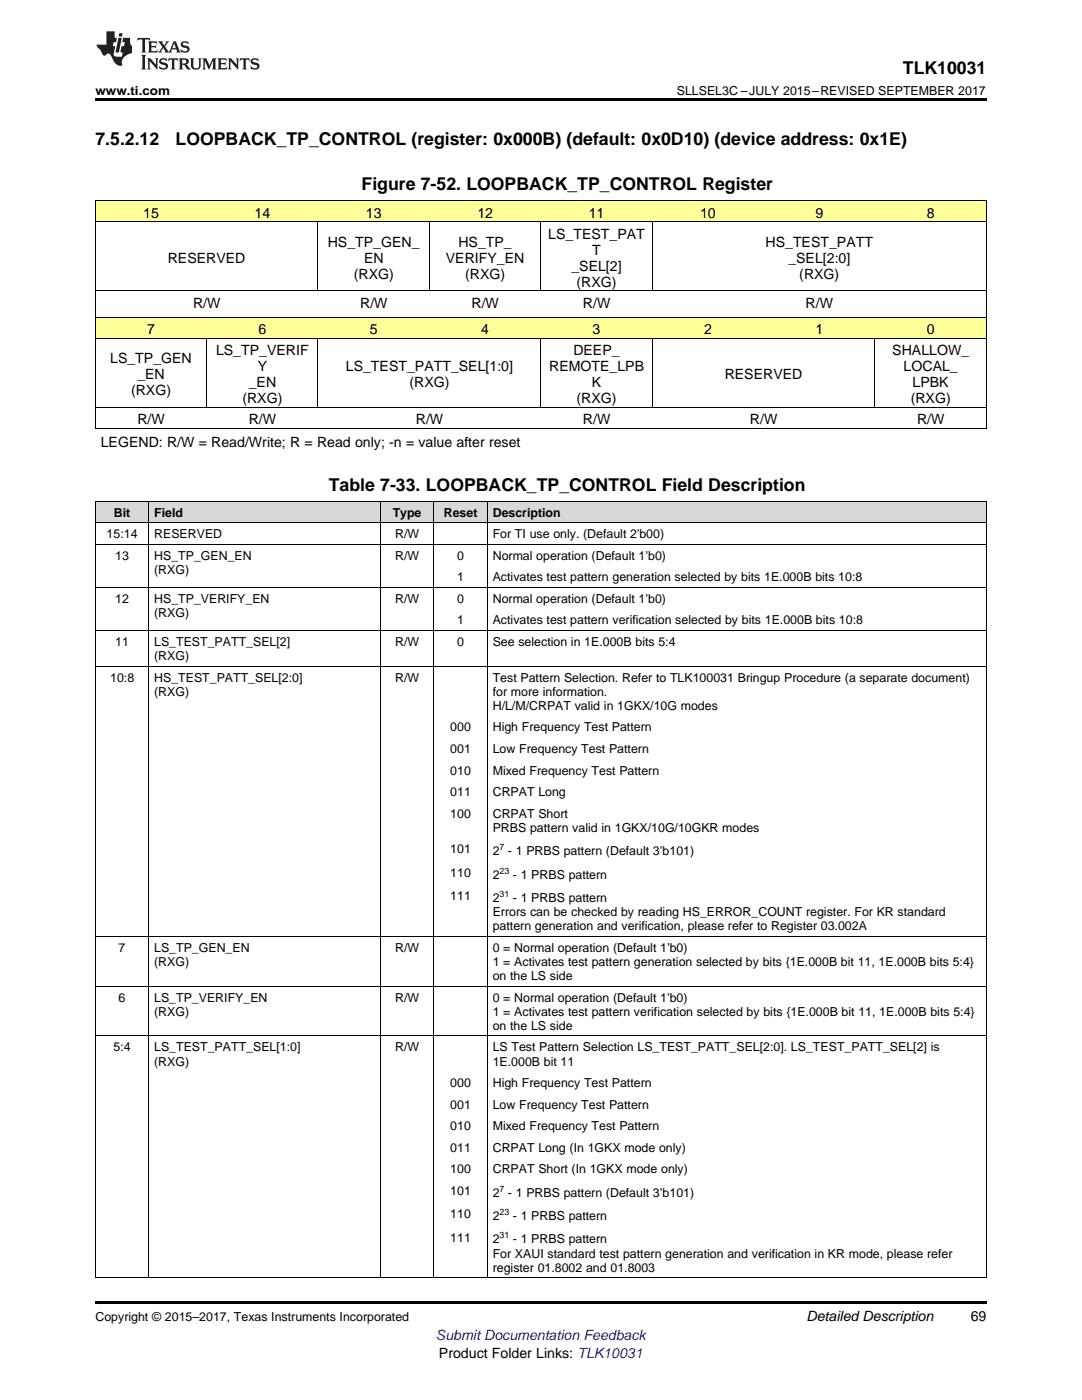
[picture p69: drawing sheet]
<svg xmlns="http://www.w3.org/2000/svg" width="216mm" height="279mm" viewBox="0 0 216 279" stroke-linecap="round" stroke-linejoin="round" font-family="sans-serif">
<defs><g id="words">
<g font-size="3.5">
<text x="180.2" y="14.8">TLK10031</text>
<text x="19" y="28.9">7.5.2.12</text>
<text x="35" y="28.9">LOOPBACK_TP_CONTROL (register: 0x000B) (default: 0x0D10) (device address: 0x1E)</text>
<text x="72.1" y="37.9">Figure 7-52. LOOPBACK_TP_CONTROL Register</text>
<text x="65.6" y="97.9">Table 7-33. LOOPBACK_TP_CONTROL Field Description</text>
</g>
<g font-size="2.8">
<text x="28.6" y="43.4">15</text>
<text x="50.8" y="43.4">14</text>
<text x="73" y="43.4">13</text>
<text x="95.2" y="43.4">12</text>
<text x="109.4" y="47.7">LS_TEST_PAT</text>
<text x="117.5" y="43.4">11</text>
<text x="139.7" y="43.4">10</text>
<text x="162.7" y="43.4">9</text>
<text x="184.9" y="43.4">8</text>
<text x="33.5" y="52.4">RESERVED</text>
<text x="65.4" y="49.2">HS_TP_GEN_</text>
<text x="72.6" y="52.4">EN</text>
<text x="89" y="52.4">VERIFY_EN</text>
<text x="91.5" y="49.2">HS_TP_</text>
<text x="118.2" y="50.8">T</text>
<text x="152.8" y="49.2">HS_TEST_PATT</text>
<text x="157.3" y="52.4">_SEL[2:0]</text>
<text x="70.6" y="55.6">(RXG)</text>
<text x="92.8" y="55.6">(RXG)</text>
<text x="114" y="54">_SEL[2]</text>
<text x="115" y="57.2">(RXG)</text>
<text x="159.5" y="55.6">(RXG)</text>
<text x="38.5" y="61.4">R/W</text>
<text x="71.9" y="61.4">R/W</text>
<text x="94.1" y="61.4">R/W</text>
<text x="116.3" y="61.4">R/W</text>
<text x="160.8" y="61.4">R/W</text>
<text x="29.4" y="66.7">7</text>
<text x="43.1" y="70.9">LS_TP_VERIF</text>
<text x="51.6" y="66.7">6</text>
<text x="73.8" y="66.7">5</text>
<text x="96" y="66.7">4</text>
<text x="114.4" y="70.9">DEEP_</text>
<text x="118.3" y="66.7">3</text>
<text x="140.5" y="66.7">2</text>
<text x="162.7" y="66.7">1</text>
<text x="178" y="70.9">SHALLOW_</text>
<text x="184.9" y="66.7">0</text>
<text x="22" y="72.5">LS_TP_GEN</text>
<text x="27.4" y="75.7">_EN</text>
<text x="49.6" y="77.3">_EN</text>
<text x="51.4" y="74.1">Y</text>
<text x="69" y="74.1">LS_TEST_PATT_SEL[1:0]</text>
<text x="81.7" y="77.3">(RXG)</text>
<text x="109.6" y="74.1">REMOTE_LPB</text>
<text x="118.1" y="77.3">K</text>
<text x="144.6" y="75.7">RESERVED</text>
<text x="180.3" y="74.1">LOCAL_</text>
<text x="182.1" y="77.3">LPBK</text>
<text x="26.1" y="78.9">(RXG)</text>
<text x="48.4" y="80.5">(RXG)</text>
<text x="115" y="80.5">(RXG)</text>
<text x="181.7" y="80.5">(RXG)</text>
<text x="20.1" y="89.1">LEGEND: R/W = Read/Write; R = Read only; -n = value after reset</text>
<text x="27.4" y="84.7">R/W</text>
<text x="49.6" y="84.7">R/W</text>
<text x="83" y="84.7">R/W</text>
<text x="116.3" y="84.7">R/W</text>
<text x="149.6" y="84.7">R/W</text>
<text x="183" y="84.7">R/W</text>
<text x="160.9" y="263.6">Detailed Description</text>
<text x="193.7" y="263.6">69</text>
<text x="87.6" y="270.9">Product Folder Links: TLK10031</text>
</g>
<text font-size="2.8" fill="#00f" x="87" y="267.4">Submit Documentation Feedback</text>
<g font-size="2.5">
<text x="19" y="19">www.ti.com</text>
<text x="135" y="19">SLLSEL3C –JULY 2015–REVISED SEPTEMBER 2017</text>
<text x="21.3" y="107.4">15:14</text>
<text x="22.7" y="103.1">Bit</text>
<text x="30.8" y="103.1">Field</text>
<text x="30.8" y="107.4">RESERVED</text>
<text x="78.4" y="103.1">Type</text>
<text x="78.8" y="107.4">R/W</text>
<text x="88.5" y="103.1">Reset</text>
<text x="98.3" y="103.1">Description</text>
<text x="98.3" y="107.4">For TI use only. (Default 2'b00)</text>
<text x="23" y="111.7">13</text>
<text x="30.8" y="111.7">HS_TP_GEN_EN</text>
<text x="78.8" y="111.7">R/W</text>
<text x="91.2" y="111.7">0</text>
<text x="98.3" y="111.7">Normal operation (Default 1’b0)</text>
<text x="30.8" y="114.5">(RXG)</text>
<text x="91.2" y="116">1</text>
<text x="98.3" y="116">Activates test pattern generation selected by bits 1E.000B bits 10:8</text>
<text x="23" y="120.3">12</text>
<text x="30.8" y="120.3">HS_TP_VERIFY_EN</text>
<text x="30.8" y="123.1">(RXG)</text>
<text x="78.8" y="120.3">R/W</text>
<text x="91.2" y="120.3">0</text>
<text x="91.2" y="124.6">1</text>
<text x="98.3" y="120.3">Normal operation (Default 1’b0)</text>
<text x="98.3" y="124.6">Activates test pattern verification selected by bits 1E.000B bits 10:8</text>
<text x="23" y="128.9">11</text>
<text x="30.8" y="128.9">LS_TEST_PATT_SEL[2]</text>
<text x="30.8" y="131.7">(RXG)</text>
<text x="78.8" y="128.9">R/W</text>
<text x="91.2" y="128.9">0</text>
<text x="98.3" y="128.9">See selection in 1E.000B bits 5:4</text>
<text x="22" y="136">10:8</text>
<text x="30.8" y="136">HS_TEST_PATT_SEL[2:0]</text>
<text x="78.8" y="136">R/W</text>
<text x="98.3" y="136">Test Pattern Selection. Refer to TLK100031 Bringup Procedure (a separate document)</text>
<text x="30.8" y="138.9">(RXG)</text>
<text x="98.3" y="138.9">for more information.</text>
<text x="98.3" y="141.7">H/L/M/CRPAT valid in 1GKX/10G modes</text>
<text x="89.9" y="146">000</text>
<text x="98.3" y="146">High Frequency Test Pattern</text>
<text x="89.9" y="150.3">001</text>
<text x="89.9" y="154.6">010</text>
<text x="98.3" y="150.3">Low Frequency Test Pattern</text>
<text x="98.3" y="154.6">Mixed Frequency Test Pattern</text>
<text x="89.9" y="158.9">011</text>
<text x="98.3" y="158.9">CRPAT Long</text>
<text x="89.9" y="163.2">100</text>
<text x="98.3" y="163.2">CRPAT Short</text>
<text x="98.3" y="166">PRBS pattern valid in 1GKX/10G/10GKR modes</text>
<text x="89.9" y="170.3">101</text>
<text x="98.3" y="170.7">2 - 1 PRBS pattern (Default 3’b101)</text>
<text x="89.9" y="175">110</text>
<text x="89.9" y="179.6">111</text>
<text x="98.3" y="175.3">2</text>
<text x="98.3" y="180">2</text>
<text x="102.3" y="175.3">- 1 PRBS pattern</text>
<text x="102.3" y="180">- 1 PRBS pattern</text>
<text x="98.3" y="182.8">Errors can be checked by reading HS_ERROR_COUNT register. For KR standard</text>
<text x="98.3" y="185.6">pattern generation and verification, please refer to Register 03.002A</text>
<text x="23.7" y="189.9">7</text>
<text x="30.8" y="189.9">LS_TP_GEN_EN</text>
<text x="78.8" y="189.9">R/W</text>
<text x="98.3" y="189.9">0 = Normal operation (Default 1’b0)</text>
<text x="30.8" y="192.8">(RXG)</text>
<text x="98.3" y="192.8">1 = Activates test pattern generation selected by bits {1E.000B bit 11, 1E.000B bits 5:4}</text>
<text x="98.3" y="195.6">on the LS side</text>
<text x="23.7" y="199.9">6</text>
<text x="30.8" y="199.9">LS_TP_VERIFY_EN</text>
<text x="30.8" y="202.7">(RXG)</text>
<text x="78.8" y="199.9">R/W</text>
<text x="98.3" y="199.9">0 = Normal operation (Default 1’b0)</text>
<text x="98.3" y="202.7">1 = Activates test pattern verification selected by bits {1E.000B bit 11, 1E.000B bits 5:4}</text>
<text x="22.6" y="209.8">5:4</text>
<text x="30.8" y="209.8">LS_TEST_PATT_SEL[1:0]</text>
<text x="78.8" y="209.8">R/W</text>
<text x="98.3" y="205.5">on the LS side</text>
<text x="98.3" y="209.8">LS Test Pattern Selection LS_TEST_PATT_SEL[2:0]. LS_TEST_PATT_SEL[2] is</text>
<text x="30.8" y="212.7">(RXG)</text>
<text x="98.3" y="212.7">1E.000B bit 11</text>
<text x="89.9" y="217">000</text>
<text x="89.9" y="221.3">001</text>
<text x="98.3" y="217">High Frequency Test Pattern</text>
<text x="98.3" y="221.3">Low Frequency Test Pattern</text>
<text x="89.9" y="225.6">010</text>
<text x="98.3" y="225.6">Mixed Frequency Test Pattern</text>
<text x="89.9" y="229.9">011</text>
<text x="98.3" y="229.9">CRPAT Long (In 1GKX mode only)</text>
<text x="89.9" y="234.2">100</text>
<text x="89.9" y="238.5">101</text>
<text x="98.3" y="234.2">CRPAT Short (In 1GKX mode only)</text>
<text x="98.3" y="238.8">2 - 1 PRBS pattern (Default 3’b101)</text>
<text x="89.9" y="243.1">110</text>
<text x="98.3" y="243.5">2</text>
<text x="102.3" y="243.5">- 1 PRBS pattern</text>
<text x="89.9" y="247.8">111</text>
<text x="98.3" y="248.1">2</text>
<text x="98.3" y="251">For XAUI standard test pattern generation and verification in KR mode, please refer</text>
<text x="102.3" y="248.1">- 1 PRBS pattern</text>
<text x="98.3" y="253.8">register 01.8002 and 01.8003</text>
<text x="19" y="263.6">Copyright © 2015–2017, Texas Instruments Incorporated</text>
</g>
<g font-size="1.8">
<text x="99.7" y="169.7">7</text>
<text x="99.7" y="174.3">23</text>
<text x="99.7" y="179">31</text>
<text x="99.7" y="237.8">7</text>
<text x="99.7" y="242.5">23</text>
<text x="99.7" y="247.2">31</text>
</g>
</g></defs>
<g fill="#d8d8d8">
<path d="M19 100h10.7v4.4h-10.7z"/>
<path d="M29.7 100h46.2v4.4h-46.2z"/>
<path d="M75.9 100h10.7v4.4h-10.7z"/>
<path d="M86.6 100h10.7v4.4h-10.7z"/>
<path d="M97.3 100h99.5v4.4h-99.5z"/>
</g>
<g fill="#ff9">
<path d="M19 63.3h22.3v4.3h-22.3z"/>
<path d="M41.3 63.3h22.2v4.3h-22.2z"/>
<path d="M63.5 63.3h22.2v4.3h-22.2z"/>
<path d="M85.7 63.3h22.2v4.3h-22.2z"/>
<path d="M107.9 63.3h22.3v4.3h-22.3z"/>
<path d="M130.2 63.3h22.2v4.3h-22.2z"/>
<path d="M152.4 63.3h22.2v4.3h-22.2z"/>
<path d="M174.6 63.3h22.2v4.3h-22.2z"/>
<path d="M19 40h22.3v4.3h-22.3z"/>
<path d="M41.3 40h22.2v4.3h-22.2z"/>
<path d="M63.5 40h22.2v4.3h-22.2z"/>
<path d="M85.7 40h22.2v4.3h-22.2z"/>
<path d="M107.9 40h22.3v4.3h-22.3z"/>
<path d="M130.2 40h22.2v4.3h-22.2z"/>
<path d="M152.4 40h22.2v4.3h-22.2z"/>
<path d="M174.6 40h22.2v4.3h-22.2z"/>
</g>
<path d="M19 19.5h177.8v.5h-177.8zM19 62.2h.2v1.1h-.2zM196.7 62.2h.1v1.1h-.1zM19 85.5h.2zM196.7 85.5h.1zM19 259.7h177.8v.5h-177.8z" fill="#000"/>
<g fill="none" stroke="#000" stroke-width=".2">
<path d="M19 40h177.8M19 58h177.8M19 44.2h177.8M19.1 40v22.3M63.4 44.2v13.8M85.7 44.2v13.8M107.9 44.2v13.8M130.1 44.2v13.8M196.8 40v22.3M19 67.5h177.8M19 63.3h177.8M19.1 63.3v22.2"/>
<path d="M41.2 67.5v13.8M63.4 67.5v13.8M107.9 67.5v13.8M130.1 67.5v13.8M174.6 67.5v13.8M196.8 63.3v22.2M19 100h177.8v155.1M19 85.5h177.8M19 81.3h177.8M19 117.2h177.8M19 108.6h177.8M19 104.3h177.8"/>
<path d="M19.1 100v155.1M29.7 100v155.1M75.9 100v155.1M86.6 100v155.1M97.2 100v155.1M19 132.9h177.8M19 125.8h177.8M19 196.8h177.8M19 186.8h177.8M19 206.7h177.8M19 255h177.8"/>
</g>
<g fill="#231f20">
<path d="M27.5 7.6l-.1 .5 .4-.2h.6v.1v2.1l-.2 .4h1l-.3-.4v-2.1l.1-.1h.5l.5 .2-.2-.5zM29.5 8.3l.2 .3v1.5l-.2 .4h1.8l.2-.6a1.04 1.04 0 0 1-1.3 .2v-.7h.6l.3 .2v-.6l-.3 .2h-.6v-.6l.8-.1 .4 .3-.2-.5zM31.5 8.3l.9 1.1-.9 1.1h.8l-.2-.2 .5-.7 .4 .7-.2 .2h1.5l-.1-.2 .1-.4h.9l.1 .4-.2 .2h1l-.3-.3-.7-1.9h-.5l-.9 2-.8-1 .9-1h-.8l.1 .3-.3 .5-.4-.6 .2-.2zM34.7 8.6l.4 1h-.7zM36.3 8.4a.63 .63 0 0 0-.2 .7 .63 .63 0 0 0 .6 .4l.6 .2 .1 .2a.75 .75 0 0 1-.7 .4 .75 .75 0 0 1-.6-.5l.1 .7 .1-.1a1.11 1.11 0 0 0 1.5-.6 1.13 1.13 0 0 0-1.2-.8l-.1-.4a1.04 1.04 0 0 1 1.2 .2l-.2-.5-.1 .1-.5-.2zM28.2 10.9l.2 .4v2.2l-.2 .4h1l-.3-.4v-2.2l.3-.4zM29.3 11.6l.3 .4v1.5l-.3 .4h.8l-.2-.4v-1.3l1.5 1.7v-1.9l.2-.4h-.7l.2 .4v.9l-1.1-1.3zM32 11.8a.62 .62 0 0 0-.2 .7 .62 .62 0 0 0 .6 .4l.6 .1 .1 .3a.76 .76 0 0 1-.7 .3 .76 .76 0 0 1-.6-.4l.1 .7 .1-.1a1.11 1.11 0 0 0 1.5-.6 1.13 1.13 0 0 0-1.2-.8l-.1-.4a1.04 1.04 0 0 1 1.2 .2l-.2-.6-.1 .1-.5-.1zM33.7 11.6l-.2 .6a.61 .61 0 0 1 .8-.3v1.6l-.2 .4h.9l-.2-.4v-1.6a.63 .63 0 0 1 .8 .3l-.2-.6zM35.6 11.6l.3 .4v1.5l-.3 .4h1l-.2-.2v-.8l.5 .2a.76 .76 0 0 0 1.2 .7l-1-1a.58 .58 0 0 0 .6-.5 .58 .58 0 0 0-.5-.6zM36.4 11.9h.1a.45 .45 0 0 1 .5 .1 .45 .45 0 0 1 .1 .5l-.7 .2zM37.9 11.6l.2 .2a2.17 2.17 0 0 0 .3 1.9 .99 .99 0 0 0 1.6-.6v-1.1l.2-.4h-.7l.2 .2a1.92 1.92 0 0 1-.2 1.8 .6 .6 0 0 1-.9-.5v-1.1l.2-.4zM40.4 11.6l.2 .4v1.5l-.2 .4h.7l-.2-.4v-1.4l.8 1.8 .8-1.8v1.4l-.2 .4h.9l-.2-.4v-1.5l.2-.4h-.8l-.6 1.5-.6-1.5zM43.4 11.6l.2 .4v1.5l-.2 .4h1.8l.2-.6a1.04 1.04 0 0 1-1.3 .1v-.6h.5l.4 .2v-.6l-.4 .2h-.5v-.7h.8l.3 .3-.1-.6zM45.5 11.6l.2 .4v1.5l-.2 .4h.7l-.2-.4v-1.3l1.5 1.7v-1.9l.2-.4h-.7l.2 .4v.9l-1.1-1.3zM47.9 11.6l-.1 .6a.61 .61 0 0 1 .8-.3v1.6l-.3 .4h1l-.3-.4 .1-1.6a.63 .63 0 0 1 .7 .3l-.1-.6zM50.2 11.8a.62 .62 0 0 0-.2 .7 .62 .62 0 0 0 .6 .4l.6 .1 .2 .3a.76 .76 0 0 1-.8 .3 .76 .76 0 0 1-.6-.4l.1 .7 .2-.1a1.11 1.11 0 0 0 1.5-.6 1.13 1.13 0 0 0-1.3-.8l-.1-.4a1.04 1.04 0 0 1 1.2 .2l-.1-.6-.2 .1-.5-.1z"/>
<path d="M21.2 6.3v2.6h-1.9l.1 .4 .7 .9a.91 .91 0 0 0 1 .8 .56 .56 0 0 1 .5-.3 .56 .56 0 0 1 .5 .3l.4 .8a1.53 1.53 0 0 0 1.9 1.2 1.54 1.54 0 0 1 1-2.1l.9-.3v-1.4a1.52 1.52 0 0 1-.3-1.6h-1.4l-.2 .8h.5l-.2 .8h-.4l-.2 1v.2l.4 .1-.2 .8a1.93 1.93 0 0 1-1.6-.3l.3-1.8h-.5l.2-.8h.4l.2-.8h-.4v-1.3zM23.6 7.6l-.6 2.9h.7l.6-2.9zM23.8 6.6l-.1 .7h.6l.2-.7z"/>
</g>
<use href="#words"/>
</svg>
